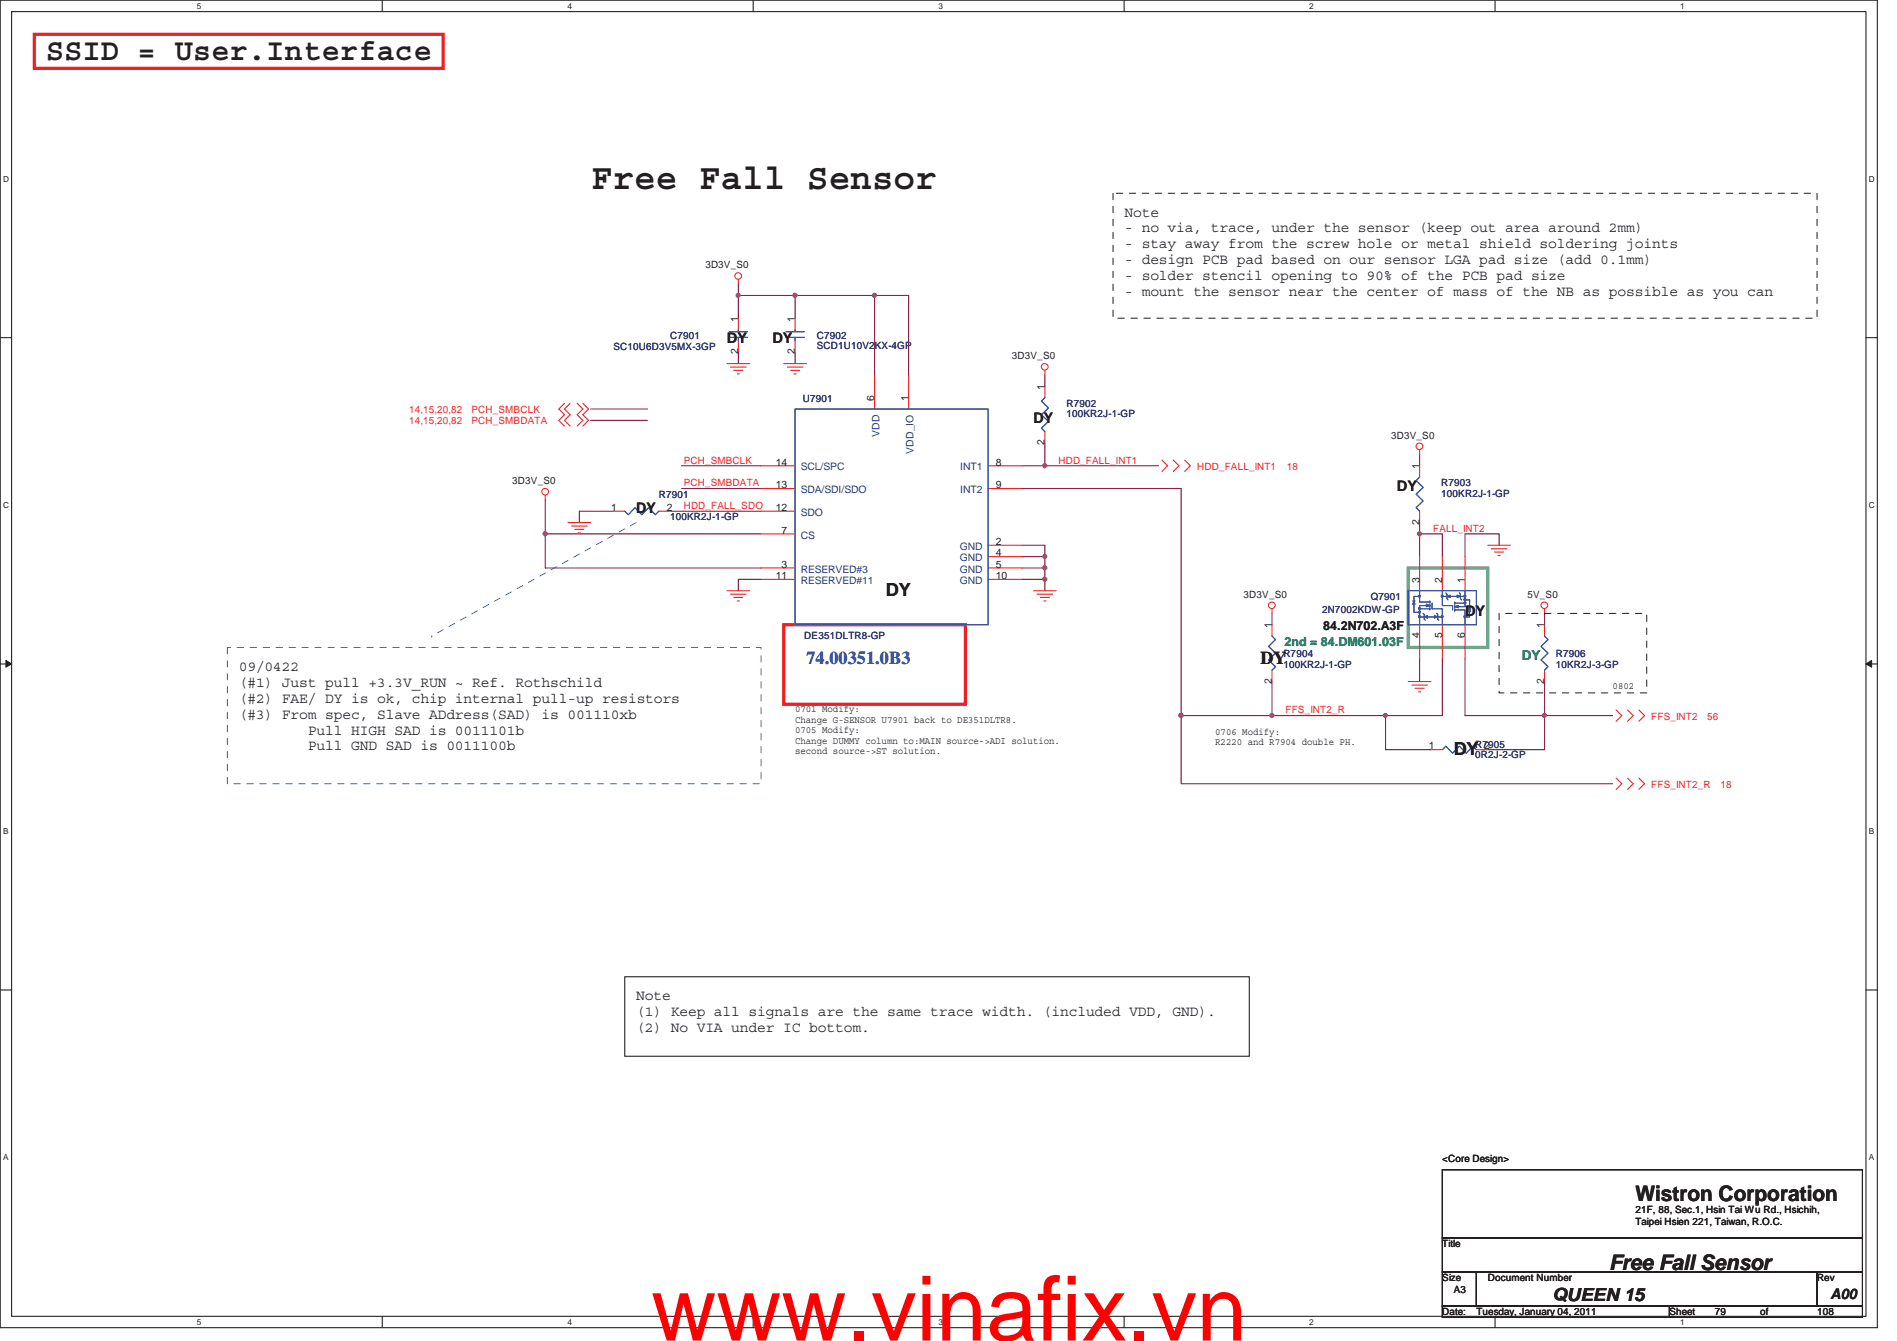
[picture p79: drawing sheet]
<svg xmlns="http://www.w3.org/2000/svg" width="297mm" height="210mm" viewBox="0 0 297 210" stroke-linecap="round" stroke-linejoin="round" font-family="sans-serif">
<defs><g id="words">
<text font-size="14.1" fill="#f00" x="102" y="209.9">www.vinafix.vn</text>
<text font-size="5.7" fill="#231f20" x="92.5" y="29.6">Free Fall Sensor</text>
<text font-size="4.8" fill="#231f20" x="7.2" y="9.4">SSID = User.Interface</text>
<g font-size="3.3" fill="#231f20">
<text x="256.1" y="188.1">Wistron Corporation</text>
<text x="252" y="198.8">Free Fall Sensor</text>
</g>
<g font-size="2.8" fill="#231f20">
<text x="138.7" y="93.3">DY</text>
<text x="197.4" y="104">DY</text>
<text x="227.6" y="118.2">DY</text>
<text x="243.1" y="203.7">QUEEN 15</text>
</g>
<text font-size="2.8" fill="#3953a4" x="126.3" y="104">74.00351.0B3</text>
<g font-size="2.3" fill="#231f20">
<text x="176.1" y="33.9">Note</text>
<text x="176.1" y="36.4">- no via, trace, under the sensor (keep out area around 2mm)</text>
<text x="176.1" y="38.9">- stay away from the screw hole or metal shield soldering joints</text>
<text x="176.1" y="41.4">- design PCB pad based on our sensor LGA pad size (add 0.1mm)</text>
<text x="176.1" y="43.9">- solder stencil opening to 90% of the PCB pad size</text>
<text x="176.1" y="46.4">- mount the sensor near the center of mass of the NB as possible as you can</text>
<text x="113.8" y="53.7">DY</text>
<text x="120.9" y="53.7">DY</text>
<text x="161.8" y="66.2">DY</text>
<text x="218.7" y="76.8">DY</text>
<text x="99.6" y="80.4">DY</text>
<text x="229.4" y="96.4">DY</text>
<text x="37.4" y="105">09/0422</text>
<text x="37.4" y="107.5">(#1) Just pull +3.3V_RUN ~ Ref. Rothschild</text>
<text x="37.4" y="110">(#2) FAE/ DY is ok, chip internal pull-up resistors</text>
<text x="37.4" y="112.5">(#3) From spec, Slave ADdress(SAD) is 001110xb</text>
<text x="48.2" y="115">Pull HIGH SAD is 0011101b</text>
<text x="48.2" y="117.5">Pull GND SAD is 0011100b</text>
<text x="99.6" y="156.6">Note</text>
<text x="99.6" y="159.1">(1) Keep all signals are the same trace width. (included VDD, GND).</text>
<text x="99.6" y="161.6">(2) No VIA under IC bottom.</text>
<text x="286.6" y="203.4">A00</text>
</g>
<text font-size="2.1" fill="#098040" x="238.3" y="103.4">DY</text>
<text font-size="1.9" fill="#098040" x="201.1" y="101.1">2nd = 84.DM601.03F</text>
<text font-size="1.9" fill="#231f20" x="207.2" y="98.6">84.2N702.A3F</text>
<g font-size="1.6" fill="#231f20">
<text x="110.4" y="42">3D3V_S0</text>
<text x="115.6" y="50.4" transform="rotate(-90 115.6 50.4)">1</text>
<text x="124.5" y="50.4" transform="rotate(-90 124.5 50.4)">1</text>
<text x="115.6" y="55.5" transform="rotate(-90 115.6 55.5)">2</text>
<text x="124.5" y="55.5" transform="rotate(-90 124.5 55.5)">2</text>
<text x="158.5" y="56.3">3D3V_S0</text>
<text x="136.9" y="62.8" transform="rotate(-90 136.9 62.8)">6</text>
<text x="142.2" y="62.8" transform="rotate(-90 142.2 62.8)">1</text>
<text x="163.6" y="61" transform="rotate(-90 163.6 61)">1</text>
<text x="163.6" y="69.7" transform="rotate(-90 163.6 69.7)">2</text>
<text x="217.8" y="68.7">3D3V_S0</text>
<text x="80.2" y="75.8">3D3V_S0</text>
<text x="121.5" y="72.9">14</text>
<text x="121.5" y="76.5">13</text>
<text x="156" y="72.9">8</text>
<text x="156" y="76.5">9</text>
<text x="222.2" y="73.5" transform="rotate(-90 222.2 73.5)">1</text>
<text x="95.7" y="80">1</text>
<text x="104.4" y="80">2</text>
<text x="121.5" y="80">12</text>
<text x="122.4" y="83.6">7</text>
<text x="222.2" y="82.2" transform="rotate(-90 222.2 82.2)">2</text>
<text x="122.4" y="88.9">3</text>
<text x="156" y="85.3">2</text>
<text x="156" y="87.1">4</text>
<text x="156" y="88.9">5</text>
<text x="121.5" y="90.7">11</text>
<text x="156" y="90.7">10</text>
<text x="194.7" y="93.6">3D3V_S0</text>
<text x="222.2" y="91.3" transform="rotate(-90 222.2 91.3)">3</text>
<text x="225.8" y="91.3" transform="rotate(-90 225.8 91.3)">2</text>
<text x="229.4" y="91.3" transform="rotate(-90 229.4 91.3)">1</text>
<text x="239.2" y="93.6">5V_S0</text>
<text x="199.1" y="98.4" transform="rotate(-90 199.1 98.4)">1</text>
<text x="222.2" y="99.9" transform="rotate(-90 222.2 99.9)">4</text>
<text x="225.8" y="99.9" transform="rotate(-90 225.8 99.9)">5</text>
<text x="229.4" y="99.9" transform="rotate(-90 229.4 99.9)">6</text>
<text x="241.8" y="98.4" transform="rotate(-90 241.8 98.4)">1</text>
<text x="199.1" y="107.1" transform="rotate(-90 199.1 107.1)">2</text>
<text x="241.8" y="107.1" transform="rotate(-90 241.8 107.1)">2</text>
<text x="252.5" y="107.9">0802</text>
<text x="124.5" y="111.5">0701 Modify:</text>
<text x="124.5" y="113.2">Change G-SENSOR U7901 back to DE351DLTR8.</text>
<text x="124.5" y="114.8">0705 Modify:</text>
<text x="124.5" y="116.5">Change DUMMY column to:MAIN source-&gt;ADI solution.</text>
<text x="124.5" y="118.1">second source-&gt;ST solution.</text>
<text x="190.3" y="115.1">0706 Modify:</text>
<text x="190.3" y="116.7">R2220 and R7904 double PH.</text>
<text x="223.7" y="117.3">1</text>
<text x="232.4" y="117.3">2</text>
<text x="225.8" y="181.9">&lt;Core Design&gt;</text>
<text x="256.1" y="189.9">21F, 88, Sec.1, Hsin Tai Wu Rd., Hsichih,</text>
<text x="256.1" y="191.8">Taipei Hsien 221, Taiwan, R.O.C.</text>
<text x="225.8" y="195.3">Title</text>
<text x="225.8" y="200.6">Size</text>
<text x="227.6" y="202.4">A3</text>
<text x="233" y="200.6">Document Number</text>
<text x="284.5" y="200.6">Rev</text>
<text x="225.8" y="205.9">Date:</text>
<text x="231.2" y="205.9">Tuesday, January 04, 2011</text>
<text x="261.4" y="205.9">Sheet</text>
<text x="268.5" y="205.9">79</text>
<text x="275.6" y="205.9">of</text>
<text x="284.5" y="205.9">108</text>
</g>
<g font-size="1.6" fill="#282973">
<text x="104.9" y="53">C7901</text>
<text x="127.9" y="53">C7902</text>
<text x="96.1" y="54.8">SC10U6D3V5MX-3GP</text>
<text x="127.9" y="54.6">SCD1U10V2KX-4GP</text>
<text x="125.7" y="63">U7901</text>
<text x="167" y="63.7">R7902</text>
<text x="167" y="65.3">100KR2J-1-GP</text>
<text x="103.2" y="77.9">R7901</text>
<text x="225.7" y="76.2">R7903</text>
<text x="225.7" y="77.8">100KR2J-1-GP</text>
<text x="104.9" y="81.5">100KR2J-1-GP</text>
<text x="214.6" y="93.9">Q7901</text>
<text x="125.9" y="100">DE351DLTR8-GP</text>
<text x="207" y="96.1">2N7002KDW-GP</text>
<text x="201" y="102.8">R7904</text>
<text x="201" y="104.6">100KR2J-1-GP</text>
<text x="243.6" y="102.8">R7906</text>
<text x="243.6" y="104.6">10KR2J-3-GP</text>
<text x="231" y="117">R7905</text>
<text x="231" y="118.7">0R2J-2-GP</text>
</g>
<g font-size="1.6" fill="#ed2024">
<text x="64" y="64.6">14,15,20,82</text>
<text x="73.8" y="64.6">PCH_SMBCLK</text>
<text x="64" y="66.4">14,15,20,82</text>
<text x="73.8" y="66.4">PCH_SMBDATA</text>
<text x="107.1" y="72.6">PCH_SMBCLK</text>
<text x="107.1" y="76.2">PCH_SMBDATA</text>
<text x="165.7" y="72.6">HDD_FALL_INT1</text>
<text x="187.4" y="73.7">HDD_FALL_INT1</text>
<text x="201.5" y="73.7">18</text>
<text x="107.1" y="79.7">HDD_FALL_SDO</text>
<text x="224.4" y="83.3">FALL_INT2</text>
<text x="201.3" y="111.7">FFS_INT2_R</text>
<text x="258.6" y="112.8">FFS_INT2</text>
<text x="267.3" y="112.8">56</text>
<text x="258.6" y="123.4">FFS_INT2_R</text>
<text x="269.4" y="123.4">18</text>
</g>
<g font-size="1.6" fill="#1d437e">
<text x="137.7" y="68.4" transform="rotate(-90 137.7 68.4)">VDD</text>
<text x="143" y="71" transform="rotate(-90 143 71)">VDD_IO</text>
<text x="125.4" y="73.7">SCL/SPC</text>
<text x="125.4" y="77.2">SDA/SDI/SDO</text>
<text x="150.4" y="73.7">INT1</text>
<text x="150.4" y="77.2">INT2</text>
<text x="125.4" y="80.8">SDO</text>
<text x="125.4" y="84.3">CS</text>
<text x="125.4" y="89.7">RESERVED#3</text>
<text x="150.3" y="86.1">GND</text>
<text x="150.3" y="87.9">GND</text>
<text x="150.3" y="89.7">GND</text>
<text x="125.4" y="91.4">RESERVED#11</text>
<text x="150.3" y="91.4">GND</text>
</g>
<g font-size="1.3" fill="#231f20">
<text x="30.8" y="1.4">5</text>
<text x="88.9" y="1.4">4</text>
<text x="146.9" y="1.4">3</text>
<text x="205" y="1.4">2</text>
<text x="263.1" y="1.4">1</text>
<text x=".5" y="28.5">D</text>
<text x="292.6" y="28.5">D</text>
<text x=".5" y="79.5">C</text>
<text x="292.6" y="79.5">C</text>
<text x=".5" y="130.6">B</text>
<text x="292.6" y="130.6">B</text>
<text x=".5" y="181.7">A</text>
<text x="292.6" y="181.7">A</text>
<text x="30.8" y="207.4">5</text>
<text x="88.9" y="207.4">4</text>
<text x="146.9" y="207.4">3</text>
<text x="205" y="207.4">2</text>
<text x="263.1" y="207.4">1</text>
</g>
</g></defs>
<path d="M0 0h294v207.9h-294zM1.8 1.8h290.4v204.3h-290.4z" fill="none" stroke="#231f20" stroke-width=".17"/>
<g fill="#fff">
<path d="M30.8 .2h.7v1.4h-.7z"/>
<path d="M30.8 206.3h.7v1.4h-.7z"/>
</g>
<path d="M59.9 0v1.8M59.9 206.1v1.8" fill="none" stroke="#231f20" stroke-width=".17"/>
<g fill="#fff">
<path d="M88.9 .2h.6v1.4h-.6z"/>
<path d="M88.9 206.3h.6v1.4h-.6z"/>
</g>
<path d="M117.9 0v1.8M117.9 206.1v1.8" fill="none" stroke="#231f20" stroke-width=".17"/>
<g fill="#fff">
<path d="M146.9 .2h.7v1.4h-.7z"/>
<path d="M146.9 206.3h.7v1.4h-.7z"/>
</g>
<path d="M176 0v1.8M176 206.1v1.8" fill="none" stroke="#231f20" stroke-width=".17"/>
<g fill="#fff">
<path d="M205 .2h.7v1.4h-.7z"/>
<path d="M205 206.3h.7v1.4h-.7z"/>
</g>
<path d="M234.1 0v1.8M234.1 206.1v1.8" fill="none" stroke="#231f20" stroke-width=".17"/>
<g fill="#fff">
<path d="M263.1 .2h.7v1.4h-.7z"/>
<path d="M263.1 206.3h.7v1.4h-.7z"/>
<path d="M.5 27.3h.9v1.4h-.9z"/>
<path d="M292.6 27.3h.9v1.4h-.9z"/>
<path d="M.5 78.4h.9v1.4h-.9z"/>
<path d="M292.6 78.4h.9v1.4h-.9z"/>
</g>
<path d="M0 52.9h1.8M292.2 52.9h1.8" fill="none" stroke="#231f20" stroke-width=".17"/>
<g fill="#fff">
<path d="M.5 129.5h.8v1.4h-.8z"/>
<path d="M292.6 129.5h.9v1.4h-.9z"/>
</g>
<path d="M0 104h1.8M292.2 104h1.8" fill="none" stroke="#231f20" stroke-width=".17"/>
<path d="M.9 103.4l.9 .6-.9 .5z" fill="#231f20"/>
<path d="M.9 103.4l.9 .6-.9 .5z" fill="none" stroke="#231f20" stroke-width=".16"/>
<path d="M292.2 104l.9-.6v1.1z" fill="#231f20"/>
<path d="M292.2 104l.9-.6v1.1z" fill="none" stroke="#231f20" stroke-width=".16"/>
<g fill="#fff">
<path d="M.5 180.5h.8v1.4h-.8z"/>
<path d="M292.6 180.5h.9v1.4h-.9z"/>
</g>
<path d="M0 155h1.8M292.2 155h1.8" fill="none" stroke="#231f20" stroke-width=".17"/>
<path d="M160.1 72.9h3.5M199.2 112.1h17.8" fill="none" stroke="#7f1442" stroke-width=".17"/>
<circle cx="199.2" cy="112" r=".32" fill="#b9529f"/>
<circle cx="199.2" cy="112" r=".32" fill="none" stroke="#b9529f" stroke-width=".17"/>
<path d="M160.1 76.5h24.9M222.3 81.8v1.8h3.5v3.6M229.4 83.6h5.3v1.8M241.8 96.1v1.7M185 112.1h14.2M225.8 103.2v8.9M241.8 112.1h10.7" fill="none" stroke="#7f1442" stroke-width=".17"/>
<circle cx="184.9" cy="112" r=".32" fill="#b9529f"/>
<circle cx="184.9" cy="112" r=".32" fill="none" stroke="#b9529f" stroke-width=".17"/>
<path d="M199.2 96.1v1.7M222.3 83.6v3.6M217 112.1v5.3h7.1" fill="none" stroke="#7f1442" stroke-width=".17"/>
<circle cx="222.3" cy="83.6" r=".32" fill="#b9529f"/>
<circle cx="222.3" cy="83.6" r=".32" fill="none" stroke="#b9529f" stroke-width=".17"/>
<path d="M217 112.1h8.8" fill="none" stroke="#7f1442" stroke-width=".17"/>
<circle cx="216.9" cy="112" r=".32" fill="#b9529f"/>
<circle cx="216.9" cy="112" r=".32" fill="none" stroke="#b9529f" stroke-width=".17"/>
<path d="M199.2 106.7v5.4M229.4 103.2v8.9M241.8 112.1v5.3h-8.8" fill="none" stroke="#7f1442" stroke-width=".17"/>
<circle cx="241.8" cy="112" r=".32" fill="#b9529f"/>
<circle cx="241.8" cy="112" r=".32" fill="none" stroke="#b9529f" stroke-width=".17"/>
<path d="M185 76.5v46.2h67.5M222.3 71.2v1.7M96.1 80h-5.4v1.8M229.4 83.6v3.6M222.3 103.2v3.5M241.8 106.7v5.4h-12.4" fill="none" stroke="#7f1442" stroke-width=".17"/>
<circle cx="184.9" cy="112" r=".32" fill="#b9529f"/>
<circle cx="184.9" cy="112" r=".32" fill="none" stroke="#b9529f" stroke-width=".17"/>
<path d="M115.6 46.3h8.9M85.4 78.3v5.3M160.1 88.9h3.5" fill="none" stroke="#7f1442" stroke-width=".17"/>
<circle cx="115.6" cy="46.2" r=".32" fill="#b9529f"/>
<circle cx="115.6" cy="46.2" r=".32" fill="none" stroke="#b9529f" stroke-width=".17"/>
<path d="M124.5 46.3h12.4M104.9 80h14.3M160.1 87.2h3.5v1.7" fill="none" stroke="#7f1442" stroke-width=".17"/>
<circle cx="163.6" cy="87.1" r=".32" fill="#b9529f"/>
<circle cx="163.6" cy="87.1" r=".32" fill="none" stroke="#b9529f" stroke-width=".17"/>
<path d="M115.6 44.5v1.8M136.9 46.3h5.4M92.5 64h8.9M85.4 88.9h33.8M85.4 83.6h33.8M115.6 90.7h3.6M160.1 85.4h3.5" fill="none" stroke="#7f1442" stroke-width=".17"/>
<circle cx="136.9" cy="46.2" r=".32" fill="#b9529f"/>
<circle cx="136.9" cy="46.2" r=".32" fill="none" stroke="#b9529f" stroke-width=".17"/>
<path d="M163.6 58.7v1.8M92.5 65.8h8.9M85.4 83.6v5.3M163.6 85.4v1.8" fill="none" stroke="#7f1442" stroke-width=".17"/>
<circle cx="85.4" cy="83.6" r=".32" fill="#b9529f"/>
<circle cx="85.4" cy="83.6" r=".32" fill="none" stroke="#b9529f" stroke-width=".17"/>
<path d="M163.6 72.9h17.8" fill="none" stroke="#7f1442" stroke-width=".17"/>
<circle cx="163.6" cy="72.9" r=".32" fill="#b9529f"/>
<circle cx="163.6" cy="72.9" r=".32" fill="none" stroke="#b9529f" stroke-width=".17"/>
<path d="M106.7 72.9h12.5M160.1 90.7h3.5" fill="none" stroke="#7f1442" stroke-width=".17"/>
<circle cx="163.6" cy="90.7" r=".32" fill="#b9529f"/>
<circle cx="163.6" cy="90.7" r=".32" fill="none" stroke="#b9529f" stroke-width=".17"/>
<path d="M115.6 46.3v3.5M124.5 55.2v1.7M124.5 46.3v3.5M163.6 90.7v1.8" fill="none" stroke="#7f1442" stroke-width=".17"/>
<circle cx="124.5" cy="46.2" r=".32" fill="#b9529f"/>
<circle cx="124.5" cy="46.2" r=".32" fill="none" stroke="#b9529f" stroke-width=".17"/>
<path d="M106.7 76.5h12.5M163.6 69.4v3.5M115.6 90.7v1.8M163.6 88.9v1.8" fill="none" stroke="#7f1442" stroke-width=".17"/>
<circle cx="163.6" cy="88.9" r=".32" fill="#b9529f"/>
<circle cx="163.6" cy="88.9" r=".32" fill="none" stroke="#b9529f" stroke-width=".17"/>
<path d="M115.6 55.2v1.7M136.9 46.3v12.4M142.3 46.3v12.4" fill="none" stroke="#7f1442" stroke-width=".17"/>
<g fill="none" stroke="#ed2024" stroke-width=".17">
<path d="M113.8 56.9h3.6M114.4 57.5h2.4M114.9 58h1.4M115.4 58.5h.4M115.6 43.8v.7M122.7 56.9h3.6M123.3 57.5h2.4M123.8 58h1.4M124.3 58.5h.4M163.6 58v.7M85.4 77.6v.7M88.4 63.2l-.9 .8 .9 .9-.9 .9 .9 .9"/>
<path d="M89.3 63.2l-.9 .8 .9 .9-.9 .9 .9 .9M90.4 63.2l.9 .8-.9 .9 .9 .9-.9 .9M91.3 63.2l.9 .8-.9 .9 .9 .9-.9 .9M163.6 60.5v1.8M163.6 67.6v1.8M181.9 72l.9 .9-.9 .9M183.7 72l.9 .9-.9 .9M185.5 72l.9 .9-.9 .9M222.3 70.4v.8M222.3 72.9v1.8M88.9 81.8h3.6M89.5 82.4h2.4"/>
<path d="M90 82.9h1.4M90.5 83.4h.4M113.8 92.5h3.6M114.4 93h2.4M114.9 93.6h1.4M115.4 94.1h.4M161.8 92.5h3.6M162.4 93h2.4M162.9 93.6h1.4M163.4 94.1h.4M199.2 95.3v.8M222.3 80v1.8"/>
<path d="M222.3 87.2v5.3M222.3 97.8v5.4M225.8 87.2v5.3M225.8 97.8v5.4M229.4 87.2v5.3M229.4 97.8v5.4M233 85.4h3.5M233.5 85.9h2.5M234 86.4h1.5M234.6 87h.3M241.8 95.3v.8M220.5 106.7h3.6"/>
<path d="M221.1 107.3h2.4M221.6 107.8h1.4M222.1 108.3h.4M253.1 111.2l.9 .9-.9 .8M254.8 111.2l.9 .9-.9 .8M256.6 111.2l.9 .9-.9 .8M253.1 121.8l.9 .9-.9 .9M254.8 121.8l.9 .9-.9 .9M256.6 121.8l.9 .9-.9 .9"/>
<circle cx="115.6" cy="43.2" r=".52"/>
<circle cx="163.6" cy="57.4" r=".52"/>
<circle cx="85.4" cy="77" r=".52"/>
<circle cx="222.3" cy="69.9" r=".52"/>
<circle cx="199.2" cy="94.8" r=".52"/>
<circle cx="241.8" cy="94.8" r=".52"/>
</g>
<path d="M97.8 152.9h97.8v12.5h-97.8zM225.8 183.2h65.8v10.6h-65.8zM225.8 193.8h65.8v5.4h-65.8zM225.8 199.2h5.4v5.3h-5.4zM231.2 199.2h53.3v5.3h-53.3zM284.5 199.2h7.1v5.3h-7.1zM225.8 204.5h35.6v1.8h-35.6zM261.4 204.5h30.2v1.8h-30.2z" fill="none" stroke="#231f20" stroke-width=".17"/>
<path d="M5.4 5.4h64v5.3h-64zM122.7 97.8h28.5v12.5h-28.5z" fill="none" stroke="#ed2024" stroke-width=".51"/>
<path d="M174.3 30.3h110.2v19.5h-110.2zM234.7 96.1h23.1v12.4h-23.1z" fill="none" stroke="#231f20" stroke-width=".16" stroke-dasharray="1 1 1 1 1 1 1 1"/>
<path d="M67.6 99.6h.1M99.6 81.8l-32 17.8M35.6 101.4h83.6v21.3h-83.6z" fill="none" stroke="#4378bc" stroke-width=".16" stroke-dasharray="1 1 1 1 1 1 1 1"/>
<path d="M220.5 88.9h12.5v12.5h-12.5z" fill="none" stroke="#69bd45" stroke-width=".51"/>
<g fill="none" stroke="#3953a4" stroke-width=".17">
<path d="M163.6 62.3l-.5 .5 1.1 1.1-1.1 1 1.1 1.1-1.1 1.1 .5 .5M222.3 74.7l-.6 .6 1.1 1-1.1 1.1 1.1 1-1.1 1.1 .6 .5M221.2 94.1h.4M221.4 94.1l.2 .5h-.4zM222.3 95.3h1.6M222.3 92.5v1.8h1.6M222.3 93.4h-.9v2.5h.9M222.3 96.6h.7l.5-.2v.4l-.5-.2M222.8 96.1l.2 .1v.7l.2 .2M223.2 96.6h1.9l-.5 .2v-.4l.5 .2h.7M223.3 94.6l.6 .2-.6 .2zM223.9 94.8h-1.6v3"/>
<path d="M223.9 94.1v.3M223.9 94.6v.4M223.9 95.2v.3M224.2 94.4v.9h1.6v2.5M225 96.1l.1 .1v.7l.2 .2M225.8 92.5v2.3h1.7v.7M225.8 93.4h.8M226.4 92.8l.2 .2v.7l.1 .2M226.6 93.4l.5-.2v.4zM226.7 93.4h2.7M227.8 95l.5-.2v.4zM227.8 94.3v.3"/>
<path d="M227.8 94.8v.4M227.8 95.3v.4M227.8 95.5h1.6v2.3M227.8 94.4h1.6M228.2 93.2l.5 .2-.5 .2zM228.5 92.8l.2 .2v.7l.2 .2M229.4 92.5v2.5h-1.6M230 95.7h.3M230 95.2h.3l-.2 .5zM230.1 93.9v2.7h-.7"/>
</g>
<path d="M229.3 93.2h.2v.3h-.2z" fill-rule="evenodd" fill="#3953a4"/>
<path d="M229.3 93.2h.2v.3h-.2z" fill="none" stroke="#3953a4" stroke-width=".17"/>
<path d="M229.3 94.3h.2v.2h-.2z" fill-rule="evenodd" fill="#3953a4"/>
<path d="M229.3 94.3h.2v.2h-.2z" fill="none" stroke="#3953a4" stroke-width=".17"/>
<path d="M229.3 96.4h.2v.3h-.2z" fill-rule="evenodd" fill="#3953a4"/>
<path d="M229.3 96.4h.2v.3h-.2z" fill="none" stroke="#3953a4" stroke-width=".17"/>
<path d="M222.2 93.2h.2v.3h-.2z" fill-rule="evenodd" fill="#3953a4"/>
<path d="M222.2 93.2h.2v.3h-.2z" fill="none" stroke="#3953a4" stroke-width=".17"/>
<path d="M222.2 95.2h.2v.2h-.2z" fill-rule="evenodd" fill="#3953a4"/>
<path d="M222.2 95.2h.2v.2h-.2z" fill="none" stroke="#3953a4" stroke-width=".17"/>
<path d="M222.2 95.7h.2v.3h-.2z" fill-rule="evenodd" fill="#3953a4"/>
<path d="M222.2 95.7h.2v.3h-.2z" fill="none" stroke="#3953a4" stroke-width=".17"/>
<path d="M222.2 96.4h.2v.3h-.2z" fill-rule="evenodd" fill="#3953a4"/>
<path d="M222.2 96.4h.2v.3h-.2z" fill="none" stroke="#3953a4" stroke-width=".17"/>
<path d="M229.3 93.8h.2v.2h-.2z" fill-rule="evenodd" fill="#3953a4"/>
<path d="M229.3 93.8h.2v.2h-.2zM229.4 93.9h.7" fill="none" stroke="#3953a4" stroke-width=".17"/>
<path d="M225.7 96.4h.2v.3h-.2z" fill-rule="evenodd" fill="#3953a4"/>
<path d="M225.7 96.4h.2v.3h-.2z" fill="none" stroke="#3953a4" stroke-width=".17"/>
<path d="M225.7 93.2h.2v.3h-.2z" fill-rule="evenodd" fill="#3953a4"/>
<g fill="none" stroke="#3953a4" stroke-width=".17">
<path d="M220.5 92.5h10.7v5.3h-10.7zM221.2 94.1h.4M221.4 94.1l.2 .5h-.4zM222.3 95.3h1.6M222.3 92.5v1.8h1.6M222.3 93.4h-.9v2.5h.9M222.3 96.6h.7l.5-.2v.4l-.5-.2M222.8 96.1l.2 .1v.7l.2 .2M223.2 96.6h1.9l-.5 .2v-.4l.5 .2h.7M223.3 94.6l.6 .2-.6 .2zM223.9 94.8h-1.6v3M223.9 94.1v.3"/>
<path d="M223.9 94.6v.4M223.9 95.2v.3M224.2 94.4v.9h1.6v2.5M225 96.1l.1 .1v.7l.2 .2M225.7 93.2h.2v.3h-.2zM225.8 92.5v2.3h1.7v.7M225.8 93.4h.8M226.4 92.8l.2 .2v.7l.1 .2M226.6 93.4l.5-.2v.4zM226.7 93.4h2.7M227.8 95l.5-.2v.4zM227.8 94.3v.3"/>
<path d="M227.8 94.8v.4M227.8 95.3v.4M227.8 95.5h1.6v2.3M227.8 94.4h1.6M228.2 93.2l.5 .2-.5 .2zM228.5 92.8l.2 .2v.7l.2 .2M229.4 92.5v2.5h-1.6M230 95.7h.3M230 95.2h.3l-.2 .5zM230.1 93.9v2.7h-.7"/>
</g>
<path d="M229.3 93.2h.2v.3h-.2z" fill-rule="evenodd" fill="#3953a4"/>
<path d="M229.3 93.2h.2v.3h-.2z" fill="none" stroke="#3953a4" stroke-width=".17"/>
<path d="M229.3 94.3h.2v.2h-.2z" fill-rule="evenodd" fill="#3953a4"/>
<path d="M229.3 94.3h.2v.2h-.2z" fill="none" stroke="#3953a4" stroke-width=".17"/>
<path d="M229.3 96.4h.2v.3h-.2z" fill-rule="evenodd" fill="#3953a4"/>
<path d="M229.3 96.4h.2v.3h-.2z" fill="none" stroke="#3953a4" stroke-width=".17"/>
<path d="M222.2 93.2h.2v.3h-.2z" fill-rule="evenodd" fill="#3953a4"/>
<path d="M222.2 93.2h.2v.3h-.2z" fill="none" stroke="#3953a4" stroke-width=".17"/>
<path d="M222.2 95.2h.2v.2h-.2z" fill-rule="evenodd" fill="#3953a4"/>
<path d="M222.2 95.2h.2v.2h-.2z" fill="none" stroke="#3953a4" stroke-width=".17"/>
<path d="M222.2 95.7h.2v.3h-.2z" fill-rule="evenodd" fill="#3953a4"/>
<path d="M222.2 95.7h.2v.3h-.2z" fill="none" stroke="#3953a4" stroke-width=".17"/>
<path d="M222.2 96.4h.2v.3h-.2z" fill-rule="evenodd" fill="#3953a4"/>
<path d="M222.2 96.4h.2v.3h-.2z" fill="none" stroke="#3953a4" stroke-width=".17"/>
<path d="M229.3 93.8h.2v.2h-.2z" fill-rule="evenodd" fill="#3953a4"/>
<path d="M229.3 93.8h.2v.2h-.2zM229.4 93.9h.7" fill="none" stroke="#3953a4" stroke-width=".17"/>
<path d="M225.7 96.4h.2v.3h-.2z" fill-rule="evenodd" fill="#3953a4"/>
<path d="M225.7 96.4h.2v.3h-.2z" fill="none" stroke="#3953a4" stroke-width=".17"/>
<path d="M225.7 93.2h.2v.3h-.2z" fill-rule="evenodd" fill="#3953a4"/>
<g fill="none" stroke="#3953a4" stroke-width=".17">
<path d="M114.2 52.8h2.8M114.2 51.9h2.8M115.6 51.6v.3M115.6 52.8v.6M123.1 51.9h2.8M123.1 52.8h2.8M124.5 51.6v.3M124.5 52.8v.6M124.5 64h30.2v33.8h-30.2zM97.8 80l.6 .6 1-1.1 1.1 1.1 1.1-1.1 1 1.1 .6-.6M199.2 99.6l.5 .6-1.1 1 1.1 1.1-1.1 1 1.1 1.1-.5 .5M220.5 92.5h10.7v5.3h-10.7z"/>
<path d="M225.7 93.2h.2v.3h-.2zM241.8 99.6l.6 .6-1.1 1 1.1 1.1-1.1 1 1.1 1.1-.6 .5M225.8 117.4l.6-.6 1.1 1.1 1-1.1 1.1 1.1 1-1.1 .6 .6"/>
</g>
<g fill="none" stroke="#ed2024" stroke-width=".17">
<path d="M115.6 49.8v1.8M115.6 53.4v1.8M124.5 49.8v1.8M124.5 53.4v1.8M136.9 58.7v5.3M142.3 58.7v5.3M119.2 72.9h5.3M119.2 76.5h5.3M154.7 72.9h5.4M154.7 76.5h5.4M96.1 80h1.7M103.2 80h1.7"/>
<path d="M119.2 80h5.3M119.2 83.6h5.3M119.2 88.9h5.3M119.2 90.7h5.3M154.7 88.9h5.4M154.7 85.4h5.4M154.7 87.2h5.4M154.7 90.7h5.4M199.2 97.8v1.8M241.8 97.8v1.8M199.2 104.9v1.8M224.1 117.4h1.7"/>
<path d="M231.2 117.4h1.8M241.8 104.9v1.8"/>
</g>
<circle cx="199.2" cy="112" r=".32" fill="#b9529f"/>
<circle cx="199.2" cy="112" r=".32" fill="none" stroke="#b9529f" stroke-width=".17"/>
<circle cx="184.9" cy="112" r=".32" fill="#b9529f"/>
<circle cx="184.9" cy="112" r=".32" fill="none" stroke="#b9529f" stroke-width=".17"/>
<circle cx="222.3" cy="83.6" r=".32" fill="#b9529f"/>
<circle cx="222.3" cy="83.6" r=".32" fill="none" stroke="#b9529f" stroke-width=".17"/>
<circle cx="216.9" cy="112" r=".32" fill="#b9529f"/>
<circle cx="216.9" cy="112" r=".32" fill="none" stroke="#b9529f" stroke-width=".17"/>
<circle cx="241.8" cy="112" r=".32" fill="#b9529f"/>
<circle cx="241.8" cy="112" r=".32" fill="none" stroke="#b9529f" stroke-width=".17"/>
<circle cx="184.9" cy="112" r=".32" fill="#b9529f"/>
<circle cx="184.9" cy="112" r=".32" fill="none" stroke="#b9529f" stroke-width=".17"/>
<circle cx="115.6" cy="46.2" r=".32" fill="#b9529f"/>
<circle cx="115.6" cy="46.2" r=".32" fill="none" stroke="#b9529f" stroke-width=".17"/>
<circle cx="163.6" cy="87.1" r=".32" fill="#b9529f"/>
<circle cx="163.6" cy="87.1" r=".32" fill="none" stroke="#b9529f" stroke-width=".17"/>
<circle cx="136.9" cy="46.2" r=".32" fill="#b9529f"/>
<circle cx="136.9" cy="46.2" r=".32" fill="none" stroke="#b9529f" stroke-width=".17"/>
<circle cx="85.4" cy="83.6" r=".32" fill="#b9529f"/>
<circle cx="85.4" cy="83.6" r=".32" fill="none" stroke="#b9529f" stroke-width=".17"/>
<circle cx="163.6" cy="72.9" r=".32" fill="#b9529f"/>
<circle cx="163.6" cy="72.9" r=".32" fill="none" stroke="#b9529f" stroke-width=".17"/>
<circle cx="163.6" cy="90.7" r=".32" fill="#b9529f"/>
<circle cx="163.6" cy="90.7" r=".32" fill="none" stroke="#b9529f" stroke-width=".17"/>
<circle cx="124.5" cy="46.2" r=".32" fill="#b9529f"/>
<circle cx="124.5" cy="46.2" r=".32" fill="none" stroke="#b9529f" stroke-width=".17"/>
<circle cx="163.6" cy="88.9" r=".32" fill="#b9529f"/>
<circle cx="163.6" cy="88.9" r=".32" fill="none" stroke="#b9529f" stroke-width=".17"/>
<use href="#words"/>
</svg>
